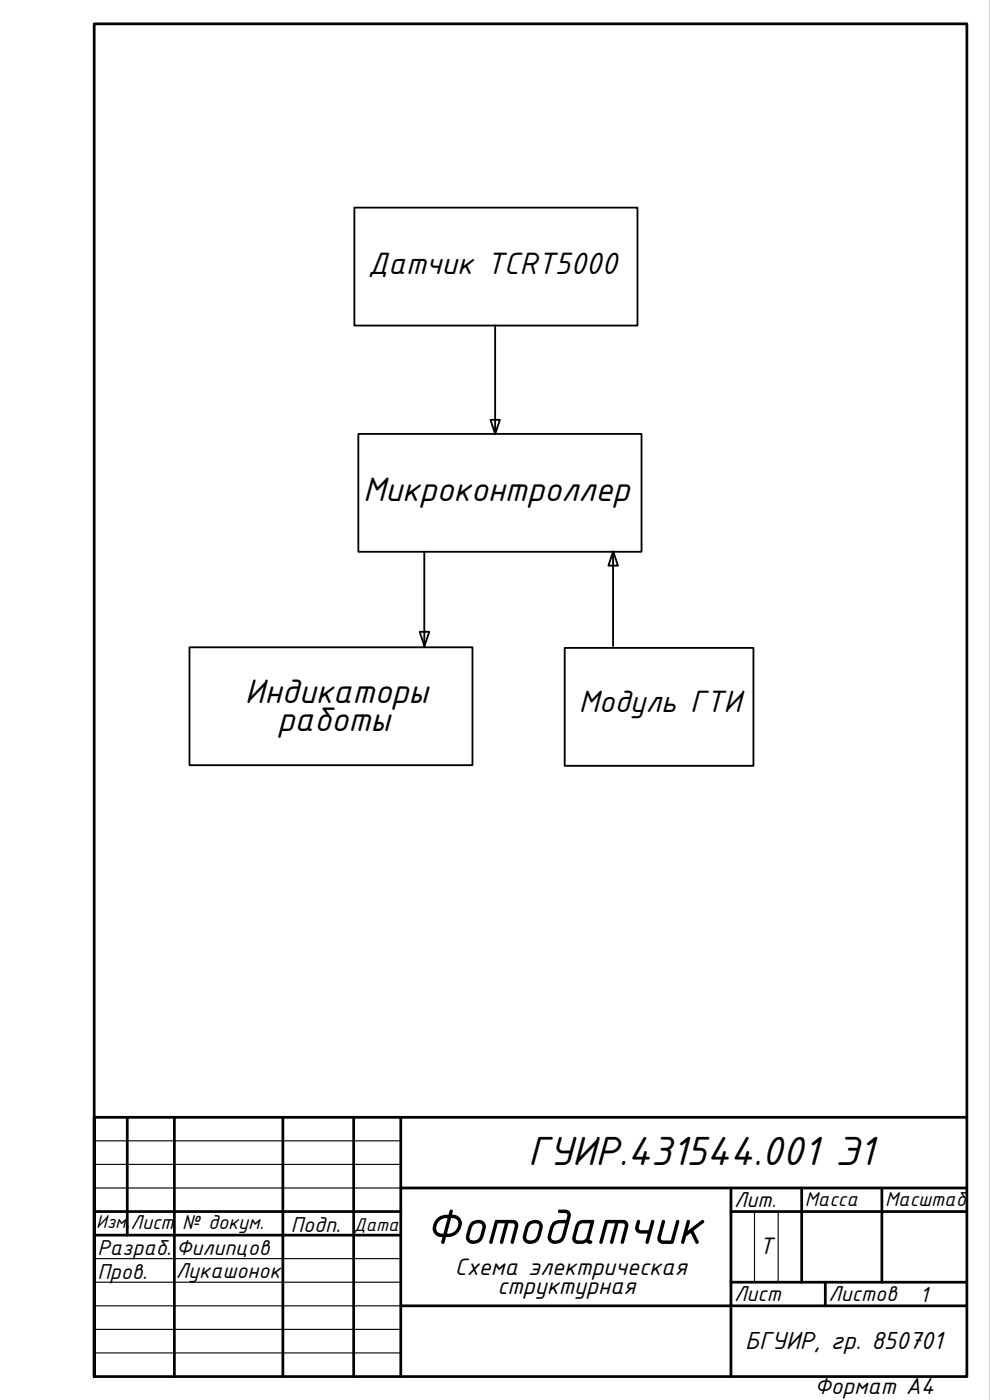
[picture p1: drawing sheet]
<svg xmlns="http://www.w3.org/2000/svg" width="210mm" height="297mm" viewBox="0 0 210 297" stroke-linecap="round" stroke-linejoin="round" font-family="sans-serif">
<defs><g id="words">
<text font-size="11.3" x="90" y="263.9">Фотодатчик</text>
<text font-size="9.3" x="112" y="247.1">ГУИР.431544.001 Э1</text>
<g font-size="7.8">
<text x="77" y="106.3">Микроконтроллер</text>
<text x="51.9" y="149.2">Индикаторы</text>
<text x="58.8" y="155.1">работы</text>
</g>
<g font-size="7.1">
<text x="78.1" y="58.2">Датчик TCRT5000</text>
<text x="122.7" y="151">Модуль ГТИ</text>
</g>
<text font-size="5.6" x="158" y="286.2">БГУИР, гр. 850701</text>
<g font-size="5.4">
<text x="161" y="266.1">Т</text>
<text x="96.5" y="270.6">Схема электрическая</text>
<text x="105.4" y="274.6">структурная</text>
</g>
<text font-size="5.3" x="172.7" y="295.8">Формат А4</text>
<g font-size="4.9">
<text x="155.7" y="256.1">Лит.</text>
<text x="61.7" y="261.4">Подп.</text>
<text x="20.7" y="266.4">Разраб.</text>
<text x="37.3" y="266.2">Филипцов</text>
<text x="20.7" y="271.4">Пров.</text>
<text x="37.3" y="271.2">Лукашонок</text>
<text x="155.7" y="276">Лист</text>
<text x="175.7" y="276">Листов</text>
<text x="195" y="276.3">1</text>
</g>
<g font-size="4.6">
<text x="170.6" y="255.8">Масса</text>
<text x="187.6" y="255.8">Масштаб</text>
<text x="27.7" y="260.8">Лист № докум.</text>
</g>
<g font-size="4.2">
<text x="20.4" y="260.6">Изм.</text>
<text x="75" y="261.2">Дата</text>
</g>
</g></defs>
<g fill="none" stroke="#000" stroke-width=".58">
<path d="M20 237.1v55h185v-287h-185v287M20 237.1h185M27 237.1v25M37 237.1v54.9M60 237.1v54.9M75 237.1v54.9M85 237.1v54.9M20 257.1h65M85 252.1h120M155 257.1h50M155 252.1v39.9M170 252.1v19.9"/>
<path d="M187 252.1v19.9M20 262.1h65M85 277.1h120M155 272h50M175 272v5.1"/>
</g>
<path d="M20 242h65M20 247h65M20 252.1h65M155 252.1v5M160 257.1v14.9M165 257.1v14.9M20 267h65M20 272h65M20 277.1h65M20 282.1h65M20 287h65" fill="none" stroke="#000" stroke-width=".24"/>
<path d="M75.1 44.1h60v25h-60zM105 69.1v23l-1-3h2l-1 3M76 92.1h60v25h-60zM90 117.1v20M130 117.1v20M130 117l1 3h-2zM40.2 137.3h60v25.1h-60zM89 134.1h2l-1 3zM119.7 137.5h40v25h-40z" fill="none" stroke="#000" stroke-width=".39"/>
<use href="#words"/>
</svg>
